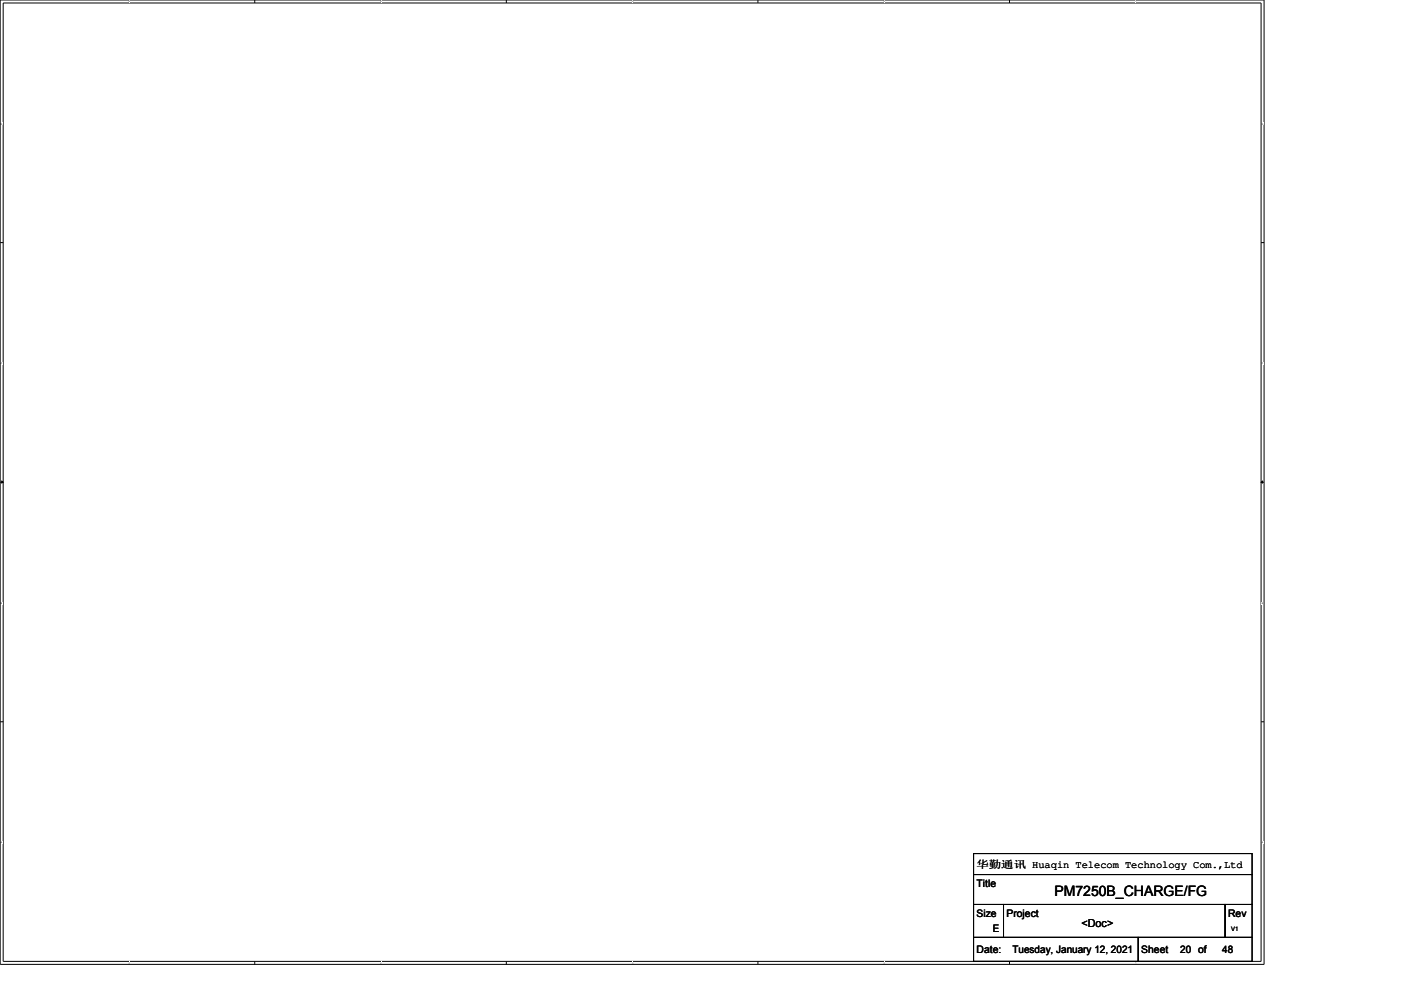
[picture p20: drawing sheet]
<svg xmlns="http://www.w3.org/2000/svg" width="297mm" height="210mm" viewBox="0 0 297 210" stroke-linecap="round" stroke-linejoin="round" font-family="sans-serif">
<defs><g id="words">
<text font-size="3" x="223.6" y="190.1">PM7250B_CHARGE/FG</text>
<text font-size="2.3" x="229.3" y="196.5">&lt;Doc&gt;</text>
<g font-size="2.2">
<text x="207" y="184.1">华华华华 Huaqin Telecom Technology Com.,Ltd</text>
<text x="207" y="188.1">Title</text>
<text x="207" y="194.4">Size</text>
<text x="210.5" y="197.6">E</text>
<text x="213.4" y="194.4">Project</text>
<text x="260.4" y="194.4">Rev</text>
<text x="207" y="202.1">Date:</text>
<text x="214.7" y="202.1">Tuesday, January 12, 2021</text>
<text x="242" y="202.1">Sheet</text>
<text x="250.2" y="202.1">20 of</text>
<text x="259.1" y="202.1">48</text>
</g>
<text font-size="1.3" x="261" y="197.4">V1</text>
<g font-size=".5">
<text x="27.3" y=".5">5</text>
<text x="80.7" y=".5">4</text>
<text x="134" y=".5">3</text>
<text x="187.4" y=".5">2</text>
<text x="240.7" y=".5">1</text>
<text x=".2" y="26.4">D</text>
<text x="267.5" y="26.4">D</text>
<text x=".2" y="77.2">C</text>
<text x="267.5" y="77.2">C</text>
<text x=".2" y="128">B</text>
<text x="267.5" y="128">B</text>
<text x=".2" y="178.8">A</text>
<text x="267.5" y="178.8">A</text>
<text x="27.3" y="204.3">5</text>
<text x="80.7" y="204.3">4</text>
<text x="134" y="204.3">3</text>
<text x="187.4" y="204.3">2</text>
<text x="240.7" y="204.3">1</text>
</g>
</g></defs>
<path d="M0 0h268v204.5h-268zM.7 .6h266.7v203.2h-266.7z" fill="none" stroke="#000" stroke-width=".21"/>
<g fill="#fff">
<path d="M27.3 .1h.3v.5h-.3z"/>
<path d="M27.3 203.9h.3v.5h-.3z"/>
</g>
<path d="M54 0v.6M54 203.8v.7" fill="none" stroke="#000" stroke-width=".21"/>
<g fill="#fff">
<path d="M80.7 .1h.2v.5h-.2z"/>
<path d="M80.7 203.9h.2v.5h-.2z"/>
</g>
<path d="M107.4 0v.6M107.4 203.8v.7" fill="none" stroke="#000" stroke-width=".21"/>
<g fill="#fff">
<path d="M134 .1h.2v.5h-.2z"/>
<path d="M134 203.9h.2v.5h-.2z"/>
</g>
<path d="M160.7 0v.6M160.7 203.8v.7" fill="none" stroke="#000" stroke-width=".21"/>
<g fill="#fff">
<path d="M187.4 .1h.2v.5h-.2z"/>
<path d="M187.4 203.9h.2v.5h-.2z"/>
</g>
<path d="M214 0v.6M214 203.8v.7" fill="none" stroke="#000" stroke-width=".21"/>
<g fill="#fff">
<path d="M240.7 .1h.2v.5h-.2z"/>
<path d="M240.7 203.9h.2v.5h-.2z"/>
<path d="M.2 26h.3v.5h-.3z"/>
<path d="M267.5 26h.3v.5h-.3z"/>
<path d="M.2 76.8h.3v.5h-.3z"/>
<path d="M267.5 76.8h.3v.5h-.3z"/>
</g>
<path d="M0 51.4h.7M267.4 51.4h.6" fill="none" stroke="#000" stroke-width=".21"/>
<g fill="#fff">
<path d="M.2 127.6h.3v.5h-.3z"/>
<path d="M267.5 127.6h.3v.5h-.3z"/>
</g>
<path d="M0 102.2h.7M.4 102l.3 .2-.3 .2zM267.4 102.2l.3-.2v.4zM267.4 102.2h.6" fill="none" stroke="#000" stroke-width=".21"/>
<path d="M.4 102l.3 .2-.3 .2zM267.4 102.2l.3-.2v.4z" fill="#000"/>
<g fill="#fff">
<path d="M.2 178.4h.3v.5h-.3z"/>
<path d="M267.5 178.4h.3v.5h-.3z"/>
</g>
<path d="M0 153h.7M267.4 153h.6M206.4 185.4h59.1v6.4h-59.1zM206.4 181h59.1v4.4h-59.1zM206.4 191.8h6.4v7h-6.4zM206.4 198.8h34.9v5h-34.9zM212.8 191.8h47v7h-47zM241.3 198.8h24.2v5h-24.2zM259.8 191.8h5.7v7h-5.7z" fill="none" stroke="#000" stroke-width=".21"/>
<use href="#words"/>
</svg>
